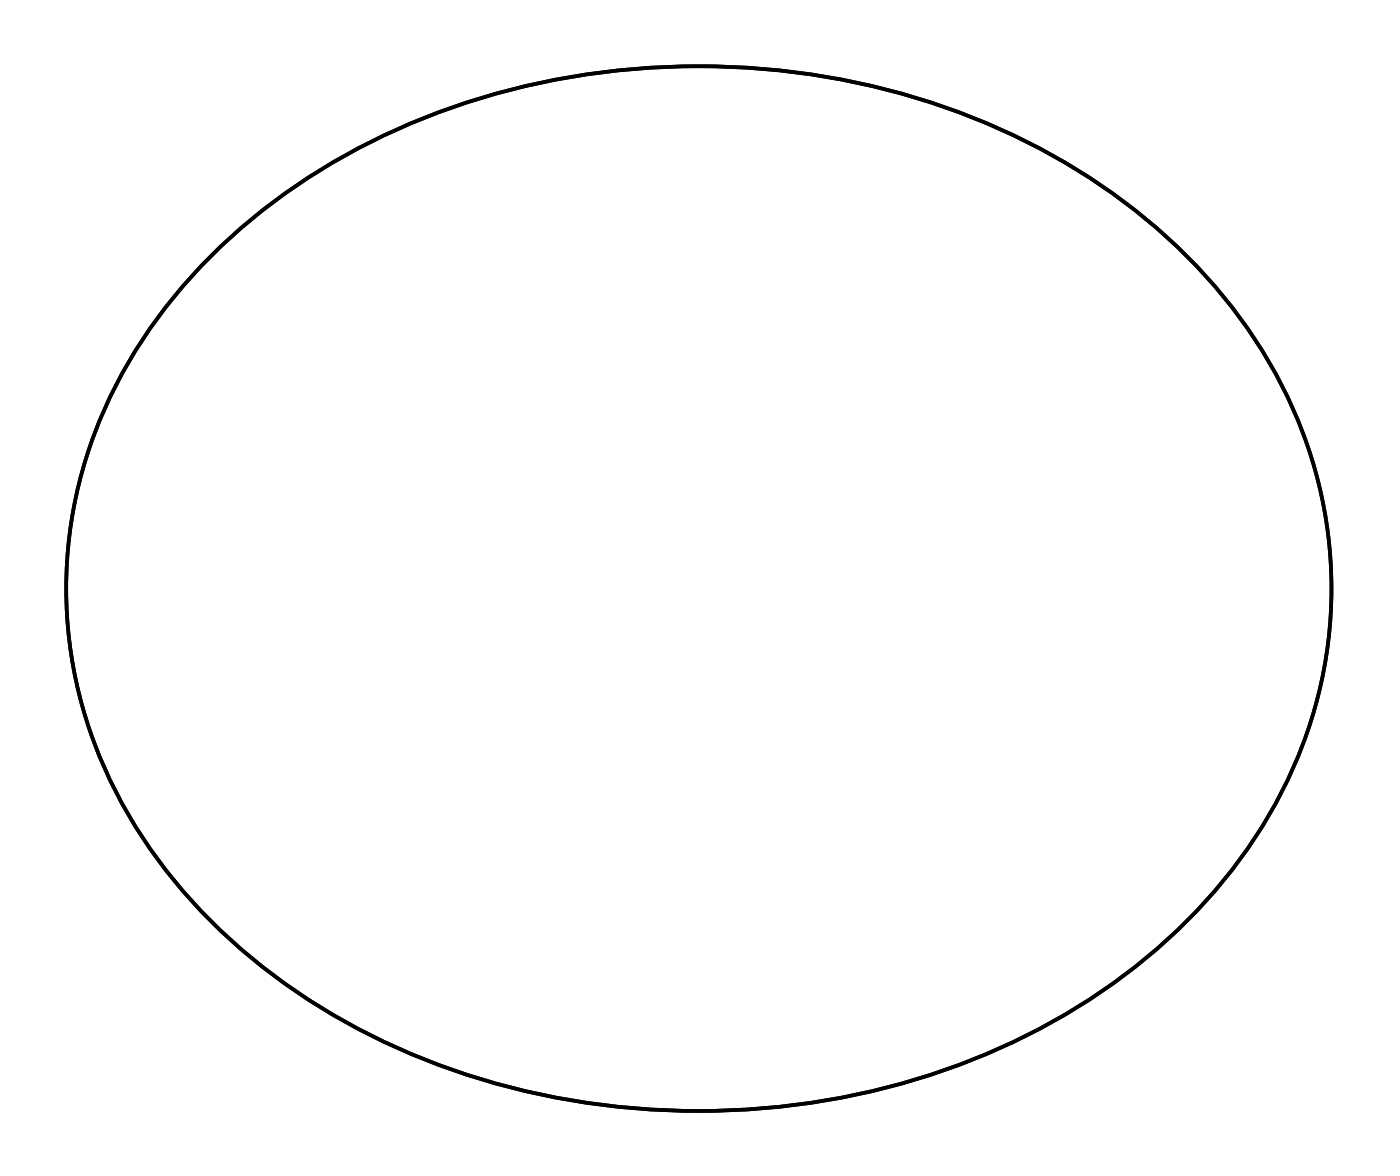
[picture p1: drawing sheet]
<svg xmlns="http://www.w3.org/2000/svg" width="77mm" height="65mm" viewBox="0 0 77 65" stroke-linecap="round" stroke-linejoin="round" font-family="sans-serif">
<path d="M11.5 14.2a37.5 37.5 0 0 1 24.4-10.5 39.3 39.3 0 0 1 26.2 7.7 27.4 27.4 0 0 1 10.7 16.9 25.2 25.2 0 0 1-7.5 22.2 37.5 37.5 0 0 1-24.4 10.4 39.3 39.3 0 0 1-26.3-7.6 27.4 27.4 0 0 1-10.6-16.9 25.2 25.2 0 0 1 7.5-22.2z" fill="none" stroke="#000" stroke-width=".2"/>
<path d="M11.5 14.2a25.2 25.2 0 0 0-7.5 22.2 27.4 27.4 0 0 0 10.6 16.9 39.5 39.5 0 0 0 28.7 7.4 36.4 36.4 0 0 0 23.4-11.8 24.6 24.6 0 0 0 3.5-28.2 31.9 31.9 0 0 0-15.6-13.8 41.1 41.1 0 0 0-36.4 2 33.2 33.2 0 0 0-6.7 5.3zM11.5 14.2a37.4 37.4 0 0 1 24.4-10.5 39.3 39.3 0 0 1 26.2 7.7 27.4 27.4 0 0 1 10.7 16.9 25.2 25.2 0 0 1-7.5 22.2 37.4 37.4 0 0 1-24.4 10.4 39.3 39.3 0 0 1-26.2-7.6 27.4 27.4 0 0 1-10.7-16.9 25.2 25.2 0 0 1 7.5-22.2z" fill="#000"/>
<circle cx="35.5" cy="40" r=".7" fill="#fff"/>
<circle cx="35.5" cy="40" r=".7" fill="none" stroke="#fff" stroke-width=".76" stroke-linecap="butt"/>
<circle cx="42.7" cy="47.2" r=".7" fill="#fff"/>
<circle cx="42.7" cy="47.2" r=".7" fill="none" stroke="#fff" stroke-width=".76" stroke-linecap="butt"/>
<path d="M35.5 7.8h1.6v1.6h-1.6z" fill="#fff"/>
<path d="M35.5 7.8h1.6v1.6h-1.6z" fill="none" stroke="#fff" stroke-width=".76" stroke-linecap="butt"/>
<circle cx="36.3" cy="8.6" r=".8" fill="#fff"/>
<circle cx="36.3" cy="8.6" r=".8" fill="none" stroke="#fff" stroke-width=".76" stroke-linecap="butt"/>
<circle cx="41.3" cy="8.6" r=".8" fill="#fff"/>
<circle cx="41.3" cy="8.6" r=".8" fill="none" stroke="#fff" stroke-width=".76" stroke-linecap="butt"/>
<path d="M40.5 55.1h1.7v1.6h-1.7z" fill="#fff"/>
<path d="M40.5 55.1h1.7v1.6h-1.7z" fill="none" stroke="#fff" stroke-width=".76" stroke-linecap="butt"/>
<circle cx="41.4" cy="55.9" r=".8" fill="#fff"/>
<circle cx="41.4" cy="55.9" r=".8" fill="none" stroke="#fff" stroke-width=".76" stroke-linecap="butt"/>
<circle cx="36.4" cy="55.9" r=".8" fill="#fff"/>
<circle cx="36.4" cy="55.9" r=".8" fill="none" stroke="#fff" stroke-width=".76" stroke-linecap="butt"/>
<path d="M8.5 33.2h1.6v1.6h-1.6z" fill="#fff"/>
<path d="M8.5 33.2h1.6v1.6h-1.6z" fill="none" stroke="#fff" stroke-width=".76" stroke-linecap="butt"/>
<circle cx="9.3" cy="34" r=".8" fill="#fff"/>
<circle cx="9.3" cy="34" r=".8" fill="none" stroke="#fff" stroke-width=".76" stroke-linecap="butt"/>
<circle cx="9.3" cy="29" r=".8" fill="#fff"/>
<circle cx="9.3" cy="29" r=".8" fill="none" stroke="#fff" stroke-width=".76" stroke-linecap="butt"/>
<path d="M66.8 28.1h1.6v1.6h-1.6z" fill="#fff"/>
<path d="M66.8 28.1h1.6v1.6h-1.6z" fill="none" stroke="#fff" stroke-width=".76" stroke-linecap="butt"/>
<circle cx="67.6" cy="28.9" r=".8" fill="#fff"/>
<circle cx="67.6" cy="28.9" r=".8" fill="none" stroke="#fff" stroke-width=".76" stroke-linecap="butt"/>
<circle cx="67.6" cy="33.9" r=".8" fill="#fff"/>
<circle cx="67.6" cy="33.9" r=".8" fill="none" stroke="#fff" stroke-width=".76" stroke-linecap="butt"/>
<path d="M17.8 40.9h1.4v1.4h-1.4z" fill="#fff"/>
<path d="M17.8 40.9h1.4v1.4h-1.4z" fill="none" stroke="#fff" stroke-width=".76" stroke-linecap="butt"/>
<circle cx="18.5" cy="41.6" r=".7" fill="#fff"/>
<circle cx="18.5" cy="41.6" r=".7" fill="none" stroke="#fff" stroke-width=".76" stroke-linecap="butt"/>
<circle cx="23.6" cy="41.6" r=".7" fill="#fff"/>
<circle cx="23.6" cy="41.6" r=".7" fill="none" stroke="#fff" stroke-width=".76" stroke-linecap="butt"/>
<circle cx="22.3" cy="32" r=".64" fill="#fff"/>
<circle cx="22.3" cy="32" r=".64" fill="none" stroke="#fff" stroke-width=".76" stroke-linecap="butt"/>
<circle cx="17.2" cy="32" r=".64" fill="#fff"/>
<circle cx="17.2" cy="32" r=".64" fill="none" stroke="#fff" stroke-width=".76" stroke-linecap="butt"/>
<circle cx="11.4" cy="22.6" r=".72" fill="#fff"/>
<circle cx="11.4" cy="22.6" r=".72" fill="none" stroke="#fff" stroke-width=".69" stroke-linecap="butt"/>
<circle cx="16.5" cy="20" r=".72" fill="#fff"/>
<circle cx="16.5" cy="20" r=".72" fill="none" stroke="#fff" stroke-width=".69" stroke-linecap="butt"/>
<circle cx="11.4" cy="17.5" r=".72" fill="#fff"/>
<circle cx="11.4" cy="17.5" r=".72" fill="none" stroke="#fff" stroke-width=".69" stroke-linecap="butt"/>
<circle cx="28.9" cy="37" r=".7" fill="#fff"/>
<circle cx="28.9" cy="37" r=".7" fill="none" stroke="#fff" stroke-width=".76" stroke-linecap="butt"/>
<circle cx="39" cy="37" r=".7" fill="#fff"/>
<circle cx="39" cy="37" r=".7" fill="none" stroke="#fff" stroke-width=".76" stroke-linecap="butt"/>
<circle cx="57.3" cy="34.1" r=".64" fill="#fff"/>
<circle cx="57.3" cy="34.1" r=".64" fill="none" stroke="#fff" stroke-width=".76" stroke-linecap="butt"/>
<circle cx="57.3" cy="39.2" r=".64" fill="#fff"/>
<circle cx="57.3" cy="39.2" r=".64" fill="none" stroke="#fff" stroke-width=".76" stroke-linecap="butt"/>
<circle cx="32.3" cy="41" r=".64" fill="#fff"/>
<circle cx="32.3" cy="41" r=".64" fill="none" stroke="#fff" stroke-width=".76" stroke-linecap="butt"/>
<circle cx="33.8" cy="45.8" r=".64" fill="#fff"/>
<circle cx="33.8" cy="45.8" r=".64" fill="none" stroke="#fff" stroke-width=".76" stroke-linecap="butt"/>
<circle cx="57" cy="44.3" r=".7" fill="#fff"/>
<circle cx="57" cy="44.3" r=".7" fill="none" stroke="#fff" stroke-width=".76" stroke-linecap="butt"/>
<circle cx="67.2" cy="44.3" r=".7" fill="#fff"/>
<circle cx="67.2" cy="44.3" r=".7" fill="none" stroke="#fff" stroke-width=".76" stroke-linecap="butt"/>
<circle cx="40.5" cy="22.3" r=".7" fill="#fff"/>
<circle cx="40.5" cy="22.3" r=".7" fill="none" stroke="#fff" stroke-width=".76" stroke-linecap="butt"/>
<circle cx="40.5" cy="32.4" r=".7" fill="#fff"/>
<circle cx="40.5" cy="32.4" r=".7" fill="none" stroke="#fff" stroke-width=".76" stroke-linecap="butt"/>
<path d="M48.8 26.3h1.4v1.4h-1.4z" fill="#fff"/>
<path d="M48.8 26.3h1.4v1.4h-1.4z" fill="none" stroke="#fff" stroke-width=".76" stroke-linecap="butt"/>
<circle cx="49.5" cy="27" r=".7" fill="#fff"/>
<circle cx="49.5" cy="27" r=".7" fill="none" stroke="#fff" stroke-width=".76" stroke-linecap="butt"/>
<circle cx="49.5" cy="32" r=".7" fill="#fff"/>
<circle cx="49.5" cy="32" r=".7" fill="none" stroke="#fff" stroke-width=".76" stroke-linecap="butt"/>
<path d="M47.3 39.7h1.4v1.4h-1.4z" fill="#fff"/>
<path d="M47.3 39.7h1.4v1.4h-1.4z" fill="none" stroke="#fff" stroke-width=".76" stroke-linecap="butt"/>
<circle cx="48" cy="40.4" r=".7" fill="#fff"/>
<circle cx="48" cy="40.4" r=".7" fill="none" stroke="#fff" stroke-width=".76" stroke-linecap="butt"/>
<circle cx="48" cy="45.4" r=".7" fill="#fff"/>
<circle cx="48" cy="45.4" r=".7" fill="none" stroke="#fff" stroke-width=".76" stroke-linecap="butt"/>
<path d="M21.5 17h1.4v1.4h-1.4z" fill="#fff"/>
<path d="M21.5 17h1.4v1.4h-1.4z" fill="none" stroke="#fff" stroke-width=".76" stroke-linecap="butt"/>
<circle cx="22.2" cy="17.7" r=".7" fill="#fff"/>
<circle cx="22.2" cy="17.7" r=".7" fill="none" stroke="#fff" stroke-width=".76" stroke-linecap="butt"/>
<circle cx="24.8" cy="17.7" r=".7" fill="#fff"/>
<circle cx="24.8" cy="17.7" r=".7" fill="none" stroke="#fff" stroke-width=".76" stroke-linecap="butt"/>
<circle cx="21" cy="11.2" r="2" fill="#fff"/>
<circle cx="21" cy="11.2" r="2" fill="none" stroke="#fff" stroke-width=".75" stroke-linecap="butt"/>
<circle cx="55.3" cy="11.2" r="2" fill="#fff"/>
<circle cx="55.3" cy="11.2" r="2" fill="none" stroke="#fff" stroke-width=".75" stroke-linecap="butt"/>
<circle cx="21" cy="53.1" r="2" fill="#fff"/>
<circle cx="21" cy="53.1" r="2" fill="none" stroke="#fff" stroke-width=".75" stroke-linecap="butt"/>
<circle cx="55.3" cy="53.1" r="2" fill="#fff"/>
<circle cx="55.3" cy="53.1" r="2" fill="none" stroke="#fff" stroke-width=".75" stroke-linecap="butt"/>
<circle cx="32.5" cy="23.9" r=".74" fill="#fff"/>
<circle cx="32.5" cy="23.9" r=".74" fill="none" stroke="#fff" stroke-width=".76" stroke-linecap="butt"/>
<circle cx="32.5" cy="27.8" r=".74" fill="#fff"/>
<circle cx="32.5" cy="27.8" r=".74" fill="none" stroke="#fff" stroke-width=".76" stroke-linecap="butt"/>
<circle cx="32.5" cy="31.8" r=".74" fill="#fff"/>
<circle cx="32.5" cy="31.8" r=".74" fill="none" stroke="#fff" stroke-width=".76" stroke-linecap="butt"/>
<circle cx="29.6" cy="25.9" r=".74" fill="#fff"/>
<circle cx="29.6" cy="25.9" r=".74" fill="none" stroke="#fff" stroke-width=".76" stroke-linecap="butt"/>
<circle cx="29.6" cy="29.7" r=".74" fill="#fff"/>
<circle cx="29.6" cy="29.7" r=".74" fill="none" stroke="#fff" stroke-width=".76" stroke-linecap="butt"/>
</svg>
